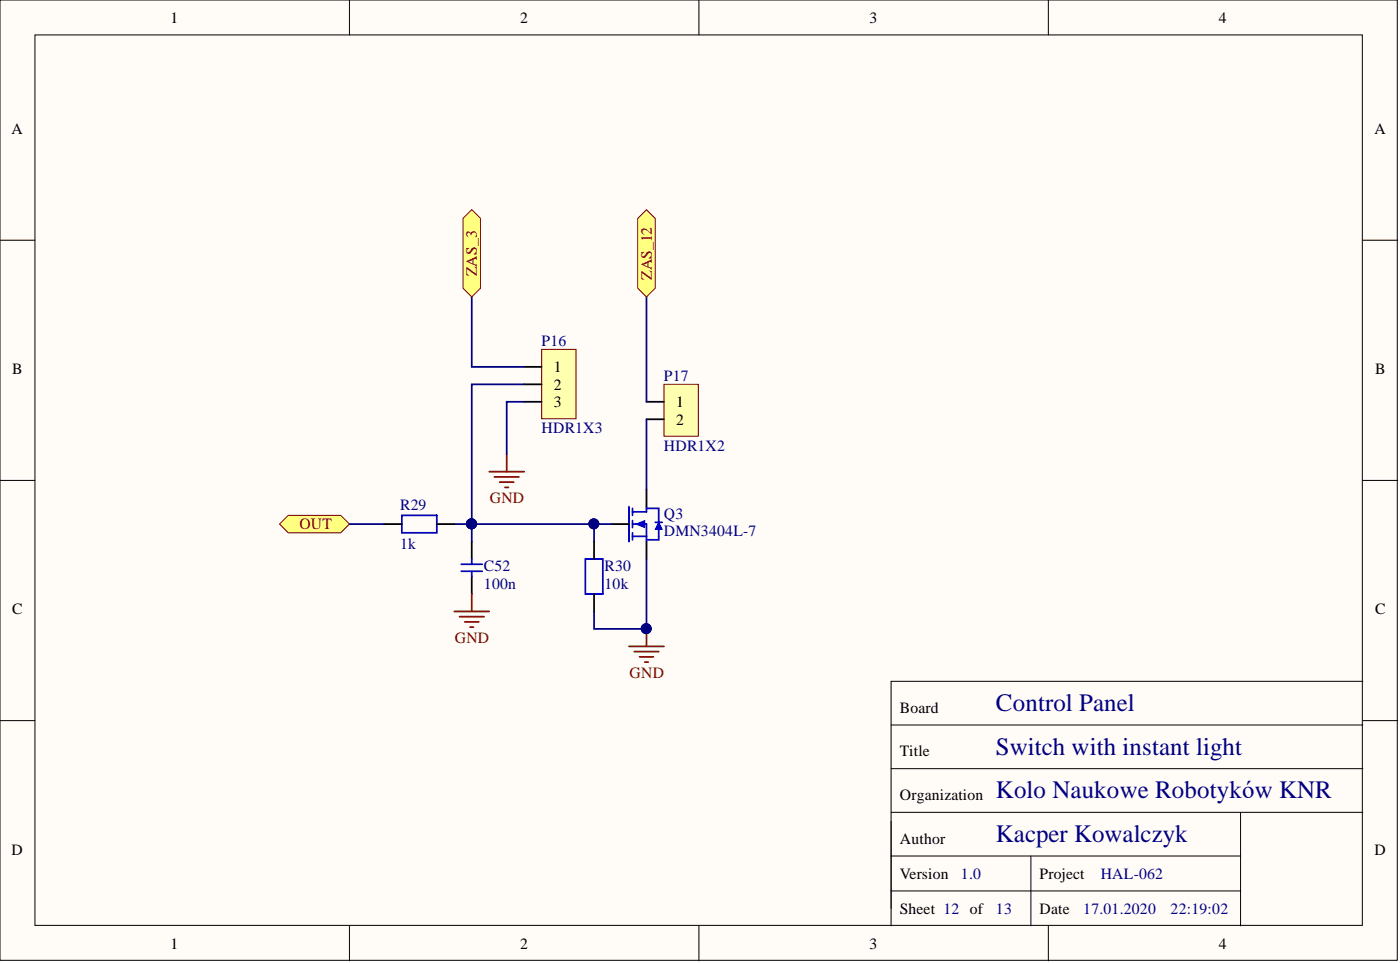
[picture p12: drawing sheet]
<svg xmlns="http://www.w3.org/2000/svg" width="203mm" height="140mm" viewBox="0 0 203 140" stroke-linecap="round" stroke-linejoin="round" font-family="sans-serif">
<defs><g id="words">
<g font-size="3.6" fill="#000080">
<text x="144.6" y="103.1">Control Panel</text>
<text x="144.6" y="109.5">Switch with instant light</text>
<text x="144.6" y="115.8">Kolo Naukowe Robotyków KNR</text>
<text x="144.6" y="122.2">Kacper Kowalczyk</text>
</g>
<g font-size="2.3">
<text x="24.8" y="3.3">1</text>
<text x="75.5" y="3.3">2</text>
<text x="126.2" y="3.3">3</text>
<text x="176.9" y="3.3">4</text>
<text x="1.7" y="19.4">A</text>
<text x="199.5" y="19.4">A</text>
<text x="80.4" y="54">1</text>
<text x="1.8" y="54.3">B</text>
<text x="80.4" y="56.5">2</text>
<text x="80.4" y="59">3</text>
<text x="98.1" y="59">1</text>
<text x="199.6" y="54.3">B</text>
<text x="98.1" y="61.6">2</text>
<text x="1.8" y="89.1">C</text>
<text x="199.6" y="89.1">C</text>
<text x="130.6" y="103.4">Board</text>
<text x="130.6" y="109.7">Title</text>
<text x="130.6" y="116.1">Organization</text>
<text x="1.7" y="124">D</text>
<text x="130.6" y="122.4">Author</text>
<text x="199.5" y="124">D</text>
<text x="130.6" y="127.5">Version</text>
<text x="150.9" y="127.5">Project</text>
<text x="24.8" y="137.6">1</text>
<text x="75.5" y="137.6">2</text>
<text x="126.2" y="137.6">3</text>
<text x="130.6" y="132.5">Sheet 12 of</text>
<text x="150.9" y="132.5">Date</text>
<text x="176.9" y="137.6">4</text>
</g>
<g font-size="2.3" fill="#800000">
<text x="69.2" y="40" transform="rotate(-90 69.2 40)">ZAS_3</text>
<text x="94.6" y="40.6" transform="rotate(-90 94.6 40.6)">ZAS_12</text>
<text x="43.5" y="76.8">OUT</text>
<text x="71.1" y="73">GND</text>
<text x="66" y="93.3">GND</text>
<text x="91.4" y="98.3">GND</text>
</g>
<g font-size="2.3" fill="#000080">
<text x="78.6" y="50.2">P16</text>
<text x="96.4" y="55.2">P17</text>
<text x="78.6" y="62.8">HDR1X3</text>
<text x="96.4" y="65.4">HDR1X2</text>
<text x="58.1" y="74">R29</text>
<text x="96.4" y="75.3">Q3</text>
<text x="96.4" y="77.8">DMN3404L-7</text>
<text x="58.1" y="79.6">1k</text>
<text x="70.2" y="82.9">C52</text>
<text x="87.7" y="82.9">R30</text>
<text x="70.2" y="85.4">100n</text>
<text x="87.7" y="85.4">10k</text>
<text x="139.5" y="127.5">1.0</text>
<text x="159.8" y="127.5">HAL-062</text>
<text x="144.6" y="132.5">13</text>
<text x="157.2" y="132.5">17.01.2020</text>
<text x="169.9" y="132.5">22:19:02</text>
</g>
</g></defs>
<g fill="#fffcf8" stroke="#000" stroke-width=".15">
<path d="M0 0h202.8v139.3h-202.8z"/>
<path d="M5.1 5.1h192.6v129.1h-192.6z"/>
</g>
<g fill="none" stroke="#000" stroke-width=".15">
<path d="M50.7 0v5.1M101.4 0v5.1M152.2 0v5.1M0 34.8h5.1M197.8 34.8h5.1M0 69.7h5.1M197.8 69.7h5.1M197.8 98.8h-68.5v33M0 104.5h5.1M129.3 111.5h68.5M129.3 117.8h68.5M129.3 119.1v15.2"/>
<path d="M129.3 105.2h68.5M180.1 117.8v16.5M197.8 104.5h5.1M50.7 134.3v5.1M101.4 134.3v5.1M129.3 129.2h50.8M129.3 124.2h50.8M149.6 124.2v10.1M152.2 134.3v5.1"/>
</g>
<path d="M91.3 93.8h5.1M92.1 94.5h3.5M92.8 95.3h2M93.6 96h.5M93.8 91.2v2.6" fill="none" stroke="#800000" stroke-width=".25"/>
<circle cx="93.8" cy="91.2" r=".72" fill="#000080" stroke="#000080" stroke-width=".15"/>
<path d="M40.6 76l1.2-1.2h7.7l1.2 1.2-1.2 1.3h-7.7z" fill-rule="evenodd" fill="#ffff80" stroke="#800000" stroke-width=".15"/>
<path d="M96.4 55.8h5v7.5h-5z" fill="#ffffb0" stroke="#800000" stroke-width=".15"/>
<path d="M93.8 58.3h2.6M93.8 60.8h2.6" fill="none" stroke="#000" stroke-width=".25"/>
<path d="M91.3 73.5v5.1M91.8 73.7v1.1M91.8 75.5v1M91.8 77.3v1M91.8 76h2M91.8 77.8h2v.8M93.8 73.7h1.8v4.6h-1.8M93.8 73.5v.8h-2" fill="none" stroke="#00f" stroke-width=".25"/>
<path d="M95.6 75.8l.5 1h-1z" fill="#00f"/>
<path d="M95.6 75.8l.5 1h-1z" fill="none" stroke="#00f" stroke-width=".15"/>
<path d="M93.8 76v1.8M95.1 75.8h1" fill="none" stroke="#00f" stroke-width=".25"/>
<path d="M92.3 76l1.3-.5v1z" fill="#00f"/>
<path d="M92.3 76l1.3-.5v1z" fill="none" stroke="#00f" stroke-width=".15"/>
<path d="M88.8 76h2.5M93.8 71v2.5M93.8 78.6v2.5" fill="none" stroke="#000" stroke-width=".25"/>
<path d="M78.6 50.7h5v10h-5z" fill="#ffffb0" stroke="#800000" stroke-width=".15"/>
<path d="M76.1 53.2h2.5M76.1 55.8h2.5M76.1 58.3h2.5M55.8 76h2.5M63.4 76h2.5M86.2 78.6v2.5M86.2 86.2v2.5" fill="none" stroke="#000" stroke-width=".25"/>
<path d="M71 68.4h5.1M71.8 69.2h3.5M72.5 69.9h2.1M73.3 70.7h.5M73.5 65.9v2.5" fill="none" stroke="#800000" stroke-width=".25"/>
<path d="M68.5 43.1v10.1h7.6M76.1 55.8h-7.6v20.2M76.1 58.3h-2.6v7.6M93.8 43.1v15.2M50.7 76h5.1M65.9 76h2.6M68.5 76h20.3M86.2 76v2.6M93.8 60.8v10.2M93.8 81.1v10.1h-7.6v-2.5" fill="none" stroke="#000080" stroke-width=".25"/>
<g fill="#000080" stroke="#000080" stroke-width=".15">
<circle cx="86.2" cy="76" r=".72"/>
<circle cx="93.8" cy="91.2" r=".72"/>
<circle cx="68.4" cy="76" r=".72"/>
</g>
<path d="M58.3 74.8h5.1v2.5h-5.1zM85 81.1h2.5v5.1h-2.5z" fill="none" stroke="#00f" stroke-width=".25"/>
<g fill="#ffff80" stroke="#800000" stroke-width=".15">
<path d="M67.2 31.7l1.3-1.3 1.2 1.3v10.1l-1.2 1.3-1.3-1.3z" fill-rule="evenodd"/>
<path d="M92.6 31.7l1.2-1.3 1.3 1.3v10.1l-1.3 1.3-1.2-1.3z" fill-rule="evenodd"/>
</g>
<path d="M68.5 78.6v2.5M68.5 83.6v2.6" fill="none" stroke="#000" stroke-width=".25"/>
<path d="M67 81.9h3M67 82.9h3M68.5 81.1v.8M68.5 82.9v.7" fill="none" stroke="#00f" stroke-width=".25"/>
<path d="M68.5 76v2.6" fill="none" stroke="#000080" stroke-width=".25"/>
<circle cx="68.4" cy="76" r=".72" fill="#000080" stroke="#000080" stroke-width=".15"/>
<path d="M65.9 88.7h5.1M66.7 89.5h3.5M67.5 90.2h2M68.2 91h.5M68.5 86.2v2.5" fill="none" stroke="#800000" stroke-width=".25"/>
<use href="#words"/>
</svg>
